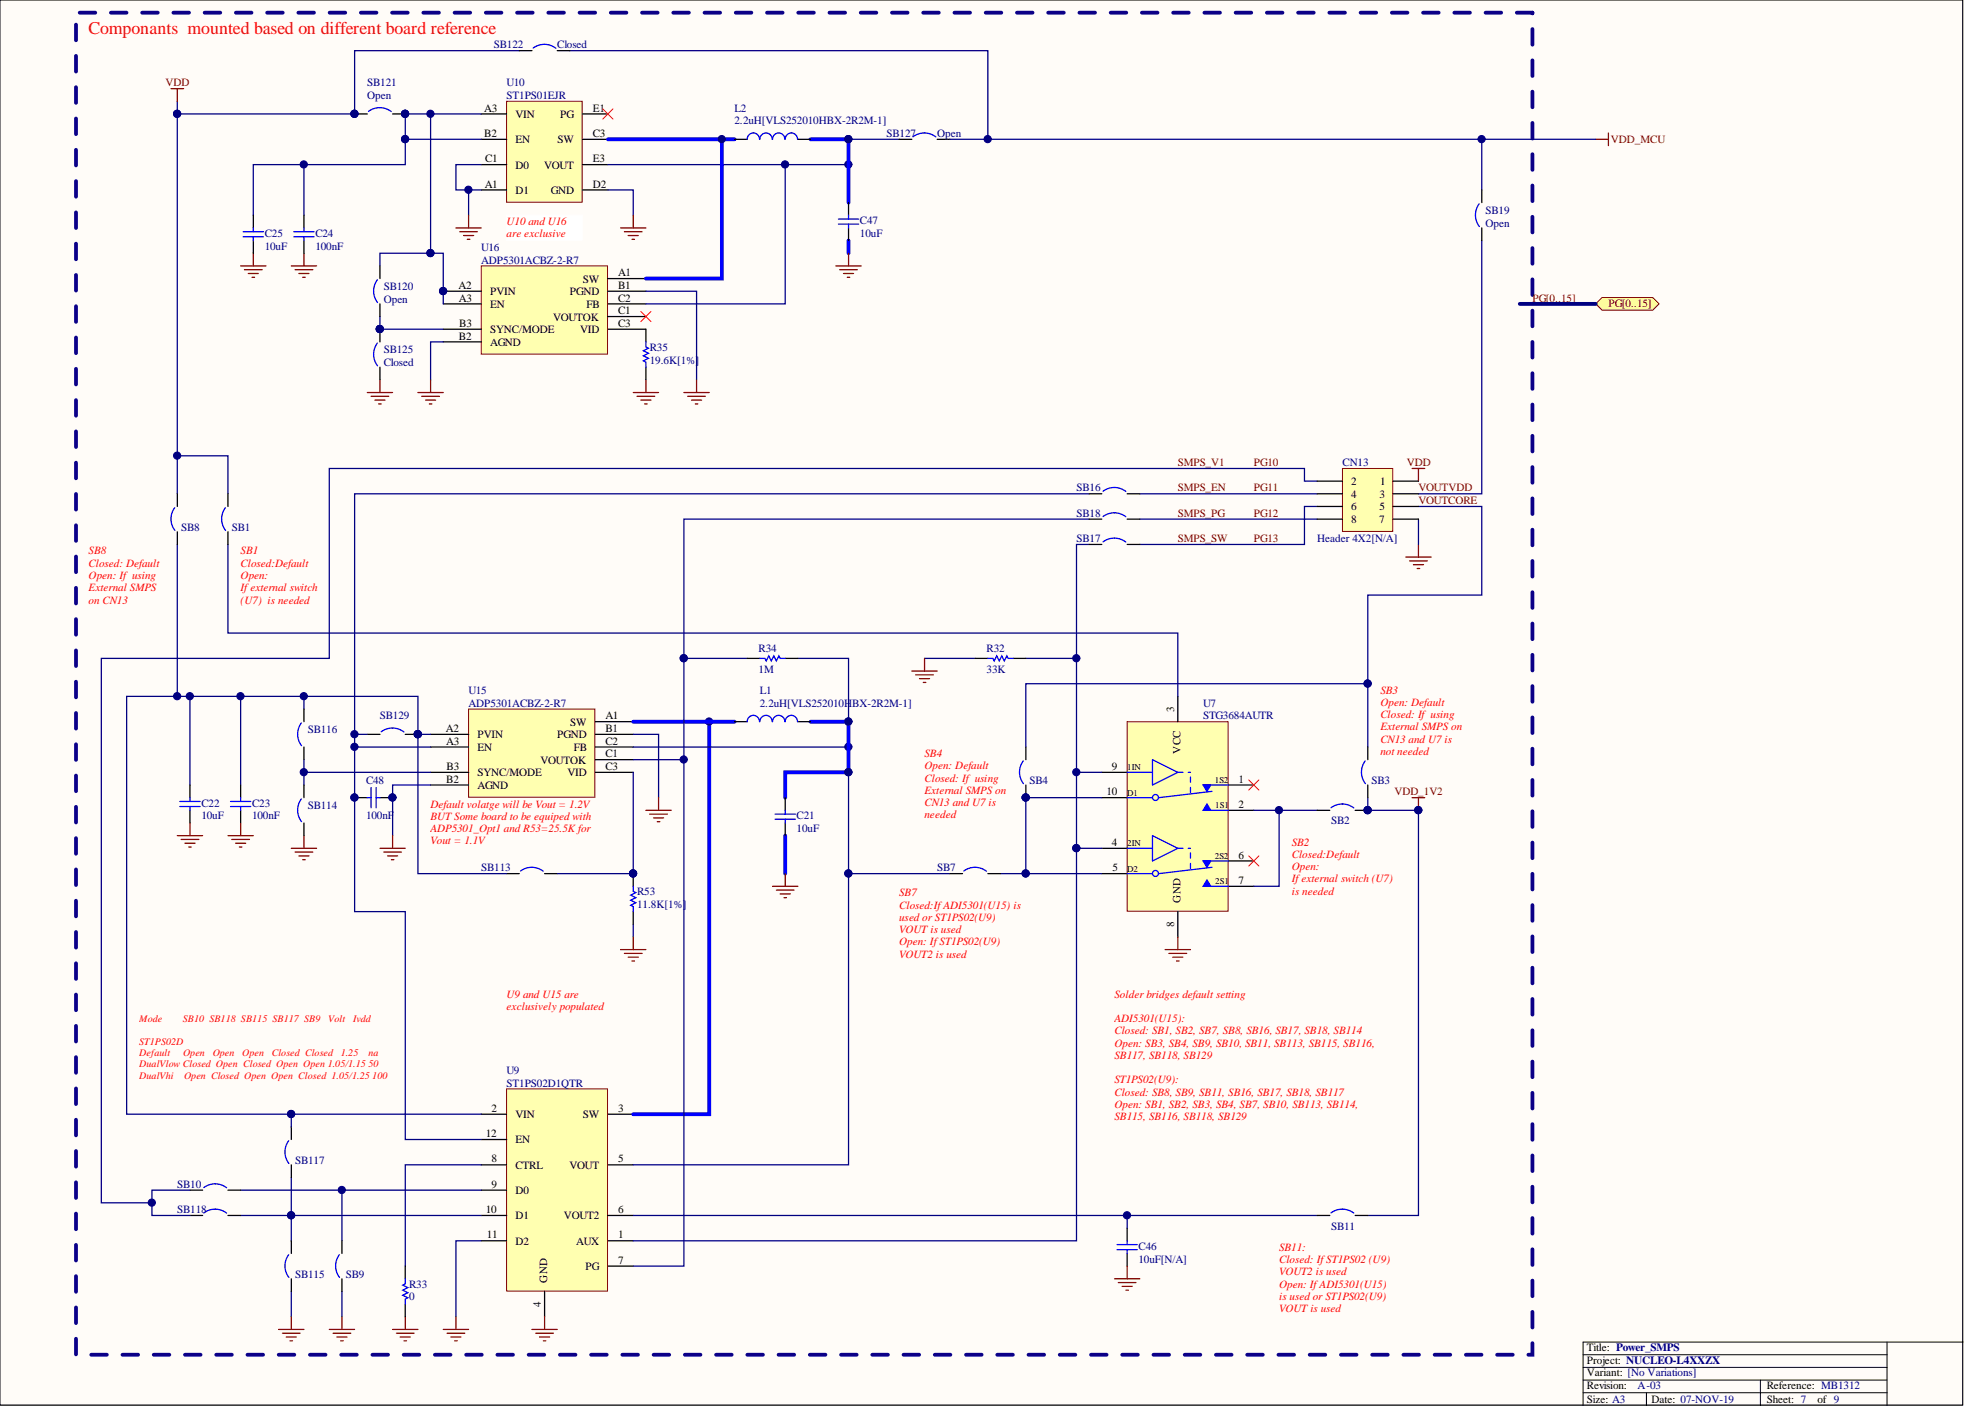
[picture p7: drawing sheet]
<svg xmlns="http://www.w3.org/2000/svg" width="393mm" height="282mm" viewBox="0 0 393 282" stroke-linecap="round" stroke-linejoin="round" font-family="sans-serif">
<defs><g id="words">
<text font-size="3.6" fill="#f00" x="17.7" y="6.7">Componants mounted based on different board reference</text>
<g font-size="2.2" fill="#000080">
<text x="98.9" y="9.7">SB122</text>
<text x="111.5" y="9.7">Closed</text>
<text x="73.5" y="17.3">SB121</text>
<text x="101.4" y="17.3">U10</text>
<text x="73.5" y="19.8">Open</text>
<text x="101.4" y="19.8">ST1PS01EJR</text>
<text x="147" y="22.3">L2</text>
<text x="147" y="24.9">2.2uH[VLS252010HBX-2R2M-1]</text>
<text x="177.5" y="27.4">SB127</text>
<text x="187.6" y="27.4">Open</text>
<text x="53" y="47.4">C25</text>
<text x="63.1" y="47.4">C24</text>
<text x="172.1" y="44.9">C47</text>
<text x="172.1" y="47.4">10uF</text>
<text x="297.4" y="42.9">SB19</text>
<text x="297.4" y="45.4">Open</text>
<text x="53" y="50">10uF</text>
<text x="63.1" y="50">100nF</text>
<text x="96.3" y="50.2">U16</text>
<text x="96.3" y="52.8">ADP5301ACBZ-2-R7</text>
<text x="76.8" y="58.1">SB120</text>
<text x="76.8" y="60.6">Open</text>
<text x="76.8" y="70.8">SB125</text>
<text x="130.1" y="70.3">R35</text>
<text x="76.8" y="73.3">Closed</text>
<text x="130.1" y="72.8">19.6K[1%]</text>
<text x="268.7" y="93.3">CN13</text>
<text x="215.5" y="98.4">SB16</text>
<text x="36.3" y="106.2">SB8</text>
<text x="46.4" y="106.2">SB1</text>
<text x="215.5" y="103.5">SB18</text>
<text x="215.5" y="108.5">SB17</text>
<text x="263.7" y="108.5">Header 4X2[N/A]</text>
<text x="151.9" y="130.6">R34</text>
<text x="197.5" y="130.6">R32</text>
<text x="151.9" y="134.6">1M</text>
<text x="197.5" y="134.6">33K</text>
<text x="93.8" y="138.9">U15</text>
<text x="93.8" y="141.5">ADP5301ACBZ-2-R7</text>
<text x="152.1" y="138.9">L1</text>
<text x="152.1" y="141.5">2.2uH[VLS252010HBX-2R2M-1]</text>
<text x="240.8" y="141.5">U7</text>
<text x="61.6" y="146.8">SB116</text>
<text x="76.1" y="144">SB129</text>
<text x="240.8" y="144">STG3684AUTR</text>
<text x="40.3" y="161.5">C22</text>
<text x="50.5" y="161.5">C23</text>
<text x="73.3" y="156.9">C48</text>
<text x="206.1" y="156.9">SB4</text>
<text x="274.6" y="156.9">SB3</text>
<text x="40.3" y="164">10uF</text>
<text x="50.5" y="164">100nF</text>
<text x="61.6" y="162">SB114</text>
<text x="73.3" y="164">100nF</text>
<text x="159.5" y="164">C21</text>
<text x="159.5" y="166.6">10uF</text>
<text x="266.4" y="165">SB2</text>
<text x="96.3" y="174.4">SB113</text>
<text x="127.5" y="179.2">R53</text>
<text x="187.6" y="174.4">SB7</text>
<text x="127.5" y="181.8">11.8K[1%]</text>
<text x="101.4" y="215">U9</text>
<text x="101.4" y="217.5">ST1PS02D1QTR</text>
<text x="59.1" y="233">SB117</text>
<text x="35.5" y="237.8">SB10</text>
<text x="35.5" y="242.9">SB118</text>
<text x="227.9" y="250.2">C46</text>
<text x="266.4" y="246.2">SB11</text>
<text x="59.1" y="255.8">SB115</text>
<text x="69.2" y="255.8">SB9</text>
<text x="81.9" y="257.8">R33</text>
<text x="227.9" y="252.7">10uF[N/A]</text>
<text x="81.9" y="260.3">0</text>
<text x="327.8" y="278.1">A-03</text>
</g>
<g font-size="2.2" fill="#800000">
<text x="33.1" y="17.3">VDD</text>
<text x="322.5" y="28.7">VDD_MCU</text>
<text x="306.8" y="60.4">PG[0..15]</text>
<text x="322" y="61.6">PG[0..15]</text>
<text x="235.8" y="93.3">SMPS_V1</text>
<text x="251" y="93.3">PG10</text>
<text x="281.6" y="93.3">VDD</text>
<text x="235.8" y="98.4">SMPS_EN</text>
<text x="251" y="98.4">PG11</text>
<text x="283.9" y="98.4">VOUTVDD</text>
<text x="283.9" y="100.9">VOUTCORE</text>
<text x="235.8" y="103.5">SMPS_PG</text>
<text x="251" y="103.5">PG12</text>
<text x="235.8" y="108.5">SMPS_SW</text>
<text x="251" y="108.5">PG13</text>
<text x="279.1" y="159.2">VDD_1V2</text>
</g>
<g font-size="2.2">
<text x="96.9" y="22.3">A3</text>
<text x="103.2" y="23.6">VIN</text>
<text x="112.1" y="23.6">PG</text>
<text x="118.6" y="22.3">E1</text>
<text x="96.9" y="27.4">B2</text>
<text x="103.2" y="28.7">EN</text>
<text x="111.6" y="28.7">SW</text>
<text x="118.6" y="27.4">C3</text>
<text x="97.1" y="32.5">C1</text>
<text x="103.2" y="33.8">D0</text>
<text x="108.9" y="33.8">VOUT</text>
<text x="118.6" y="32.5">E3</text>
<text x="97" y="37.6">A1</text>
<text x="103.2" y="38.8">D1</text>
<text x="110.3" y="38.8">GND</text>
<text x="118.6" y="37.6">D2</text>
<text x="91.8" y="57.8">A2</text>
<text x="98.1" y="59.1">PVIN</text>
<text x="114.1" y="59.1">PGND</text>
<text x="116.7" y="56.6">SW</text>
<text x="123.7" y="55.3">A1</text>
<text x="123.7" y="57.8">B1</text>
<text x="91.8" y="60.4">A3</text>
<text x="91.9" y="65.4">B3</text>
<text x="98.1" y="61.6">EN</text>
<text x="110.7" y="64.2">VOUTOK</text>
<text x="117.4" y="61.6">FB</text>
<text x="123.7" y="62.9">C1</text>
<text x="123.7" y="60.4">C2</text>
<text x="123.7" y="65.4">C3</text>
<text x="91.8" y="68">B2</text>
<text x="98.1" y="69.2">AGND</text>
<text x="98.1" y="66.7">SYNC/MODE</text>
<text x="116.1" y="66.7">VID</text>
<text x="270.5" y="99.7">4</text>
<text x="270.5" y="97.1">2</text>
<text x="276.2" y="99.7">3</text>
<text x="276.3" y="97.1">1</text>
<text x="270.5" y="102.2">6</text>
<text x="270.5" y="104.7">8</text>
<text x="276.1" y="104.7">7</text>
<text x="276.2" y="102.2">5</text>
<text x="235" y="142.5" transform="rotate(-90 235 142.5)">3</text>
<text x="89.2" y="146.5">A2</text>
<text x="89.3" y="149.1">A3</text>
<text x="95.6" y="147.8">PVIN</text>
<text x="111.5" y="147.8">PGND</text>
<text x="114.2" y="145.3">SW</text>
<text x="121.2" y="144">A1</text>
<text x="121.2" y="146.5">B1</text>
<text x="121.2" y="149.1">C2</text>
<text x="89.4" y="154.1">B3</text>
<text x="95.6" y="150.3">EN</text>
<text x="95.6" y="155.4">SYNC/MODE</text>
<text x="108.2" y="152.9">VOUTOK</text>
<text x="113.6" y="155.4">VID</text>
<text x="114.9" y="150.3">FB</text>
<text x="121.2" y="151.6">C1</text>
<text x="121.2" y="154.1">C3</text>
<text x="222.6" y="154.1">9</text>
<text x="236.3" y="150.9" transform="rotate(-90 236.3 150.9)">VCC</text>
<text x="89.3" y="156.7">B2</text>
<text x="95.6" y="157.9">AGND</text>
<text x="221.5" y="159.2">10</text>
<text x="247.9" y="156.7">1</text>
<text x="247.9" y="161.7">2</text>
<text x="222.6" y="169.4">4</text>
<text x="247.9" y="171.9">6</text>
<text x="222.7" y="174.4">5</text>
<text x="247.9" y="177">7</text>
<text x="235" y="185.5" transform="rotate(-90 235 185.5)">8</text>
<text x="236.3" y="180.7" transform="rotate(-90 236.3 180.7)">GND</text>
<text x="97.2" y="227.6">12</text>
<text x="98.4" y="222.6">2</text>
<text x="103.2" y="223.8">VIN</text>
<text x="116.7" y="223.8">SW</text>
<text x="123.7" y="222.6">3</text>
<text x="98.4" y="232.7">8</text>
<text x="103.2" y="228.9">EN</text>
<text x="103.2" y="234">CTRL</text>
<text x="114" y="234">VOUT</text>
<text x="123.7" y="232.7">5</text>
<text x="98.4" y="237.8">9</text>
<text x="103.2" y="239.1">D0</text>
<text x="97.2" y="242.9">10</text>
<text x="103.2" y="244.1">D1</text>
<text x="112.9" y="244.1">VOUT2</text>
<text x="123.7" y="242.9">6</text>
<text x="97.4" y="247.9">11</text>
<text x="103.2" y="249.2">D2</text>
<text x="115.4" y="249.2">AUX</text>
<text x="123.7" y="247.9">1</text>
<text x="109.5" y="256.8" transform="rotate(-90 109.5 256.8)">GND</text>
<text x="117.2" y="254.3">PG</text>
<text x="123.7" y="253">7</text>
<text x="108.3" y="261.7" transform="rotate(-90 108.3 261.7)">4</text>
<text x="317.7" y="270.5">Title: Power_SMPS</text>
<text x="317.7" y="273">Project: NUCLEO-L4XXZX</text>
<text x="317.7" y="275.6">Variant: [No Variations]</text>
<text x="317.7" y="280.9">Size: A3</text>
<text x="317.7" y="278.1">Revision:</text>
<text x="330.6" y="280.9">Date: 07-NOV-19</text>
<text x="353.7" y="278.1">Reference: MB1312</text>
<text x="353.7" y="280.9">Sheet: 7</text>
<text x="363.8" y="280.9">of 9</text>
</g>
<g font-size="2.2" fill="#f00">
<text x="101.4" y="45.1">U10 and U16</text>
<text x="101.4" y="47.5">are exclusive</text>
<text x="17.7" y="111">SB8</text>
<text x="17.7" y="113.4">Closed: Default</text>
<text x="48.2" y="111">SB1</text>
<text x="48.2" y="113.4">Closed:Default</text>
<text x="17.7" y="115.9">Open: If using</text>
<text x="17.7" y="118.4">External SMPS</text>
<text x="48.2" y="115.9">Open:</text>
<text x="48.2" y="118.4">Ifexternal switch</text>
<text x="17.7" y="120.8">on CN13</text>
<text x="48.2" y="120.8">(U7) is needed</text>
<text x="276.3" y="138.9">SB3</text>
<text x="276.3" y="141.3">Open: Default</text>
<text x="276.3" y="143.8">Closed: If using</text>
<text x="276.3" y="146.2">External SMPS on</text>
<text x="276.3" y="148.7">CN13 and U7 is</text>
<text x="185.1" y="151.5">SB4</text>
<text x="185.1" y="154">Open: Default</text>
<text x="276.3" y="151.2">not needed</text>
<text x="86.2" y="161.7">Default volatge will be Vout = 1.2V</text>
<text x="185.1" y="156.5">Closed: If using</text>
<text x="185.1" y="158.9">External SMPS on</text>
<text x="185.1" y="161.4">CN13 and U7 is</text>
<text x="86.2" y="164.1">BUT Some board to be equiped with</text>
<text x="86.2" y="166.6">ADP5301_Opt1 and R53=25.5K for</text>
<text x="185.1" y="163.8">needed</text>
<text x="86.2" y="169">Vout = 1.1V</text>
<text x="258.6" y="169.3">SB2</text>
<text x="258.6" y="171.7">Closed:Default</text>
<text x="180" y="179.4">SB7</text>
<text x="258.6" y="174.2">Open:</text>
<text x="258.6" y="176.7">Ifexternal switch (U7)</text>
<text x="258.6" y="179.1">is needed</text>
<text x="180" y="181.9">Closed:IfADI5301(U15) is</text>
<text x="180" y="184.3">used or ST1PS02(U9)</text>
<text x="180" y="186.8">VOUT is used</text>
<text x="180" y="189.3">Open: IfST1PS02(U9)</text>
<text x="180" y="191.7">VOUT2 is used</text>
<text x="101.4" y="199.7">U9 and U15 are</text>
<text x="101.4" y="202.2">exclusively populated</text>
<text x="223.1" y="199.7">Solder bridges default setting</text>
<text x="223.1" y="204.6">ADI5301(U15):</text>
<text x="223.1" y="207.1">Closed: SB1, SB2, SB7, SB8, SB16, SB17, SB18, SB114</text>
<text x="223.1" y="209.5">Open: SB3, SB4, SB9, SB10, SB11, SB113, SB115, SB116,</text>
<text x="223.1" y="212">SB117, SB118, SB129</text>
<text x="223.1" y="216.9">ST1PS02(U9):</text>
<text x="223.1" y="219.4">Closed: SB8, SB9, SB11, SB16, SB17, SB18, SB117</text>
<text x="223.1" y="221.8">Open: SB1, SB2, SB3, SB4, SB7, SB10, SB113, SB114,</text>
<text x="223.1" y="224.3">SB115, SB116, SB118, SB129</text>
<text x="256.1" y="250.4">SB11:</text>
<text x="256.1" y="252.8">Closed: IfST1PS02 (U9)</text>
<text x="256.1" y="255.3">VOUT2 is used</text>
<text x="256.1" y="257.8">Open: IfADI5301(U15)</text>
<text x="256.1" y="260.2">is used or ST1PS02(U9)</text>
<text x="256.1" y="262.7">VOUT is used</text>
</g>
<g font-size="2" fill="#f00">
<text x="27.9" y="204.6">Mode</text>
<text x="27.9" y="209.1">ST1PS02D</text>
<text x="36.6" y="204.6">SB10 SB118 SB115 SB117 SB9</text>
<text x="65.7" y="204.6">Volt</text>
<text x="70.7" y="204.6">Ivdd</text>
<text x="27.9" y="211.4">Default</text>
<text x="27.9" y="213.7">DualVlow Closed Open Closed Open Open 1.05/1.15 50</text>
<text x="27.9" y="216">DualVhi</text>
<text x="36.6" y="211.4">Open</text>
<text x="36.8" y="216">Open Closed Open Open Closed 1.05/1.25 100</text>
<text x="42.6" y="211.4">Open</text>
<text x="48.5" y="211.4">Open</text>
<text x="54.4" y="211.4">Closed Closed</text>
<text x="68.2" y="211.4">1.25</text>
<text x="73.8" y="211.4">na</text>
</g>
<g font-size="1.8">
<text x="225.6" y="154.2">1IN</text>
<text x="225.6" y="159.3">D1</text>
<text x="243.1" y="156.8">1S2</text>
<text x="243.3" y="161.8">1S1</text>
<text x="225.6" y="169.5">2IN</text>
<text x="243.1" y="172">2S2</text>
<text x="225.6" y="174.5">D2</text>
<text x="243.3" y="177.1">2S1</text>
</g>
</g></defs>
<path d="M0 0h392.9v281.3h-392.9z" fill="#fffcf8" stroke="#000" stroke-width=".2"/>
<path d="M316.9 271.2h60.8M316.9 273.7h60.8M316.9 278.8h60.8M316.9 276.3h60.8M329.6 278.8v2.5M352.4 276.3v5M377.7 268.7v12.6M393 268.7h-76.1v12.6" fill="none" stroke="#000" stroke-width=".2"/>
<path d="M101.4 218h20.2v40.5h-20.2z" fill="#ffffb0" stroke="#800000" stroke-width=".2"/>
<path d="M96.3 223.1h5.1M96.3 228.1h5.1M96.3 233.2h5.1M96.3 238.3h5.1M121.7 223.1h5.1M121.7 233.2h5.1M96.3 248.4h5.1M96.3 243.3h5.1M109 258.5v5.1M121.7 248.4h5.1M121.7 243.3h5.1M121.7 253.5h5.1" fill="none" stroke="#000" stroke-width=".25"/>
<path d="M225.6 144.5h20.2v37.9h-20.2z" fill="#ffffb0" stroke="#800000" stroke-width=".2"/>
<path d="M220.6 159.7h5M245.9 157.2h5.1M245.9 162.2h5.1" fill="none" stroke="#000" stroke-width=".25"/>
<path d="M225.6 159.7h5.1M240.8 157.2h5.1M242.6 158.4l-10.6 1.3M240.8 162.2h5.1" fill="none" stroke="#00f" stroke-width=".25"/>
<path d="M240.8 157.2h1.6l-.8 1.2z" fill="#00f"/>
<path d="M240.8 157.2h1.6l-.8 1.2z" fill="none" stroke="#00f" stroke-width=".25"/>
<path d="M241.6 161l.8 1.2h-1.6z" fill="#00f"/>
<g fill="none" stroke="#00f" stroke-width=".25">
<path d="M225.6 154.6h5.1M230.7 152.1l5.1 2.5-5.1 2.6zM225.6 174.9h5.1M240.8 172.4h5.1M240.8 177.4h5.1M241.6 161l.8 1.2h-1.6zM242.6 173.6l-10.6 1.3"/>
<circle cx="231.3" cy="159.6" r=".6"/>
</g>
<path d="M235.8 154.6h2.5M238.3 158.7v-4.1" fill="none" stroke="#00f" stroke-width=".25" stroke-dasharray="1 1"/>
<path d="M220.6 154.6h5M220.6 174.9h5M245.9 172.4h5.1M245.9 177.4h5.1" fill="none" stroke="#000" stroke-width=".25"/>
<path d="M240.8 172.4h1.6l-.8 1.2z" fill="#00f"/>
<path d="M240.8 172.4h1.6l-.8 1.2z" fill="none" stroke="#00f" stroke-width=".25"/>
<path d="M241.6 176.2l.8 1.2h-1.6z" fill="#00f"/>
<g fill="none" stroke="#00f" stroke-width=".25">
<path d="M225.6 169.8h5.1M230.7 167.3l5.1 2.5-5.1 2.6zM241.6 176.2l.8 1.2h-1.6z"/>
<circle cx="231.3" cy="174.9" r=".6"/>
</g>
<path d="M235.8 169.8h2.5M238.3 173.9v-4.1" fill="none" stroke="#00f" stroke-width=".25" stroke-dasharray="1 1"/>
<path d="M235.8 139.4v5.1M220.6 169.8h5M235.8 182.5v5.1" fill="none" stroke="#000" stroke-width=".25"/>
<path d="M250 156.1l2 2.1M252 156.1l-2 2.1M250 171.3l2 2.1M252 171.3l-2 2.1" fill="none" stroke="#f00" stroke-width=".2"/>
<path d="M101.4 20.3h15.1v20.2h-15.1z" fill="#ffffb0" stroke="#800000" stroke-width=".2"/>
<path d="M96.3 22.8h5.1M96.3 27.9h5.1M96.3 33h5.1M96.3 38h5.1M116.6 22.8h5.1M116.6 27.9h5.1M116.6 33h5.1M116.6 38h5.1" fill="none" stroke="#000" stroke-width=".25"/>
<path d="M120.7 21.8l2 2M122.7 21.8l-2 2" fill="none" stroke="#f00" stroke-width=".2"/>
<path d="M93.8 141.9h25.3v17.7h-25.3z" fill="#ffffb0" stroke="#800000" stroke-width=".2"/>
<path d="M86.2 147h7.6M86.2 149.5h7.6M86.2 157.2h7.6M86.2 154.6h7.6M119.2 144.5h7.6M119.2 147h7.6M119.2 149.5h7.6M119.2 154.6h7.6M119.2 152.1h7.6" fill="none" stroke="#000" stroke-width=".25"/>
<path d="M96.3 53.2h25.3v17.7h-25.3z" fill="#ffffb0" stroke="#800000" stroke-width=".2"/>
<path d="M88.7 58.3h7.6M121.7 55.8h7.6M121.7 58.3h7.6M88.7 60.8h7.6M88.7 68.4h7.6M88.7 65.9h7.6M121.7 60.8h7.6M121.7 65.9h7.6M121.7 63.4h7.6" fill="none" stroke="#000" stroke-width=".25"/>
<g fill="#000080" stroke="#000080" stroke-width=".2">
<circle cx="88.7" cy="58.3" r=".72"/>
<circle cx="256" cy="162.2" r=".72"/>
<circle cx="215.5" cy="154.6" r=".72"/>
<circle cx="141.9" cy="144.4" r=".72"/>
<circle cx="215.5" cy="169.8" r=".72"/>
<circle cx="81.1" cy="22.8" r=".72"/>
<circle cx="81.1" cy="27.8" r=".72"/>
<circle cx="197.7" cy="27.8" r=".72"/>
<circle cx="205.3" cy="159.6" r=".72"/>
<circle cx="205.3" cy="174.9" r=".72"/>
<circle cx="215.5" cy="131.8" r=".72"/>
<circle cx="169.8" cy="32.9" r=".72"/>
<circle cx="169.8" cy="27.8" r=".72"/>
<circle cx="35.5" cy="22.8" r=".72"/>
<circle cx="296.6" cy="27.8" r=".72"/>
<circle cx="58.3" cy="223" r=".72"/>
<circle cx="68.4" cy="238.2" r=".72"/>
<circle cx="58.3" cy="243.3" r=".72"/>
<circle cx="60.8" cy="139.4" r=".72"/>
<circle cx="60.8" cy="154.6" r=".72"/>
<circle cx="76" cy="65.9" r=".72"/>
<circle cx="144.5" cy="27.8" r=".72"/>
<circle cx="157.1" cy="32.9" r=".72"/>
<circle cx="38" cy="139.4" r=".72"/>
<circle cx="35.5" cy="139.4" r=".72"/>
<circle cx="48.1" cy="139.4" r=".72"/>
<circle cx="136.9" cy="152" r=".72"/>
<circle cx="136.9" cy="131.8" r=".72"/>
<circle cx="93.8" cy="38" r=".72"/>
<circle cx="60.8" cy="32.9" r=".72"/>
<circle cx="86.2" cy="50.7" r=".72"/>
<circle cx="86.2" cy="22.8" r=".72"/>
<circle cx="169.8" cy="149.5" r=".72"/>
<circle cx="169.8" cy="144.4" r=".72"/>
<circle cx="169.8" cy="154.6" r=".72"/>
<circle cx="169.8" cy="174.9" r=".72"/>
<circle cx="70.9" cy="22.8" r=".72"/>
<circle cx="35.5" cy="91.2" r=".72"/>
<circle cx="283.9" cy="162.2" r=".72"/>
<circle cx="30.4" cy="240.8" r=".72"/>
<circle cx="273.8" cy="136.8" r=".72"/>
<circle cx="273.8" cy="162.2" r=".72"/>
</g>
<path d="M128.3 62.4l2 2M130.3 62.4l-2 2" fill="none" stroke="#f00" stroke-width=".2"/>
<path d="M101.4 43.1h15.1v5h-15.1z" fill="#fff" stroke="#fff" stroke-width=".2"/>
<g fill="none" stroke="#000080" stroke-width=".25">
<path d="M103.9 10.1h-32.9v12.7h-35.5v-2.5M114.1 10.1h83.6v17.8M35.5 22.8v76.1M60.8 33v10.1M81.1 27.9v5.1h-30.4v10.1M86.2 22.8v27.9h-10.1v2.5M93.8 38v5.1M96.3 22.8h-15.2v5.1h15.2M96.3 33h-5v5h5M121.7 38h5.1v5.1M121.7 33h48.2M157.2 33v27.8h-27.9"/>
<path d="M169.9 27.9h10.1M296.6 27.9v10.1M129.3 58.3h10.1v17.7M296.6 48.2v50.7h-12.7M76.1 63.4v2.5h12.6M88.7 68.4h-2.5v7.6M35.5 91.3h10.1v7.6M218 98.9h-147v83.6h10.1v45.6h15.2M228.2 98.9h35.5M263.7 96.3h-2.6v-2.5h-195.2v38h-45.6v109h10.1M35.5 109v30.4M45.6 109v17.7h190.2v12.7"/>
<path d="M218 109h-2.5v60.8h5.1M218 103.9h-81.1v27.9M228.2 103.9h35.5M263.7 101.4h-2.6v7.6h-32.9M283.9 101.4h12.7v17.7h-22.8v17.8h-68.5v12.6M283.9 103.9v5.1M38 139.4v17.8M48.2 139.4v17.8M60.8 139.4v2.5M149.6 131.8h-12.7v121.7h-10.1M159.7 131.8h10.2v12.7M185.1 131.8h10.1"/>
<path d="M205.3 131.8h10.2M273.8 136.9v12.6M60.8 154.6h25.4M60.8 152.1v5.1M86.2 157.2h-7.6v10.1M126.8 147h5v12.7M126.8 152.1h10.1M126.8 149.5h43.1M169.9 154.6v20.3h20.2M215.5 154.6h5.1M220.6 159.7h-15.3v15.2h15.3M273.8 159.7v2.5h10.1v81.1h-10.1"/>
<path d="M169.9 174.9v58.3h-43.1M200.3 174.9h5M215.5 169.8v78.6h-88.7M251 162.2h12.7M256.1 162.2v15.2h-5.1M126.8 185v2.6M48.2 238.3h48.1M58.3 235.7v7.6h38M58.3 223.1h38M68.4 238.3v10.1M96.3 233.2h-15.2v20.3M48.2 243.3h10.1v5.1"/>
<path d="M58.3 258.5v5.1M68.4 258.5v5.1M96.3 248.4h-5v15.2M126.8 243.3h136.9"/>
</g>
<path d="M121.7 27.9h25.3M144.5 27.9v27.9h-15.2M162.3 27.9h7.6v12.7M169.9 48.2v2.5M126.8 144.5h20.2M142 144.5v78.6h-15.2M162.3 144.5h7.6v10.1h-12.7v5.1M157.2 167.3v7.6" fill="none" stroke="#00f" stroke-width=".76"/>
<g fill="none" stroke="#800000" stroke-width=".25">
<path d="M34.2 17.7h2.6M35.5 17.7v2.6M48.2 53.2h5M48.9 54h3.6M49.7 54.8h2M50.5 55.5h.5M50.7 50.7v2.5M58.3 53.2h5.1M59.1 54h3.5M59.8 54.8h2.1M60.6 55.5h.5M60.8 50.7v2.5"/>
<path d="M91.3 45.6h5M92 46.4h3.6M92.8 47.1h2M93.5 47.9h.6M93.8 43.1v2.5M124.2 45.6h5.1M125 46.4h3.5M125.7 47.1h2.1M126.5 47.9h.5M126.8 43.1v2.5M167.3 53.2h5.1M168.1 54h3.5"/>
<path d="M168.8 54.8h2.1M169.6 55.5h.5M169.9 50.7v2.5M73.5 78.6h5.1M74.3 79.3h3.5M76.1 76v2.6M83.7 78.6h5M84.4 79.3h3.6M86.2 76v2.6M126.8 78.6h5M127.5 79.3h3.6M129.3 76v2.6"/>
<path d="M136.9 78.6h5.1M137.7 79.3h3.5M139.4 76v2.6M75 80.1h2.1M75.8 80.9h.5M85.2 80.1h2M85.9 80.9h.5M128.3 80.1h2M129 80.9h.5M138.4 80.1h2M139.2 80.9h.5M282.7 93.8h2.5"/>
<path d="M283.9 93.8v2.5M281.4 111.5h5.1M282.2 112.3h3.5M282.9 113h2.1M283.7 113.8h.5M283.9 109v2.5M182.5 134.3h5.1M183.3 135.1h3.5M184.1 135.9h2M184.8 136.6h.5M185.1 131.8v2.5M131.8 159.7v2.5"/>
<path d="M282.7 159.7h2.5M283.9 159.7v2.5M35.5 167.3h5.1M36.3 168.1h3.5M37 168.8h2M37.8 169.6h.5M38 164.8v2.5M45.6 167.3h5.1M46.4 168.1h3.5M47.2 168.8h2M47.9 169.6h.5M48.2 164.8v2.5"/>
<path d="M58.3 169.8h5.1M59.1 170.6h3.5M59.8 171.3h2.1M60.6 172.1h.5M60.8 167.3v2.5M76.1 169.8h5M76.8 170.6h3.6M77.6 171.3h2M78.3 172.1h.5M78.6 167.3v2.5M129.3 162.2h5.1M130.1 163h3.5"/>
<path d="M130.8 163.7h2M131.6 164.5h.5M154.6 177.4h5.1M155.4 178.2h3.6M156.2 178.9h2M156.9 179.7h.5M157.2 174.9v2.5M124.2 190.1h5.1M125 190.9h3.5M125.7 191.6h2.1M126.5 192.4h.5M126.8 187.6v2.5"/>
<path d="M233.2 190.1h5.1M234 190.9h3.5M234.8 191.6h2M235.5 192.4h.5M235.8 187.6v2.5M55.8 266.1h5M56.5 266.9h3.6M57.3 267.7h2M58.1 268.4h.5M58.3 263.6v2.5M65.9 266.1h5.1M66.7 266.9h3.5"/>
<path d="M67.4 267.7h2.1M68.2 268.4h.5M68.4 263.6v2.5M78.6 266.1h5.1M79.4 266.9h3.5M80.1 267.7h2M80.9 268.4h.5M81.1 263.6v2.5M88.7 266.1h5.1M89.5 266.9h3.5M90.3 267.7h2M91 268.4h.5"/>
<path d="M91.3 263.6v2.5M106.5 266.1h5M107.2 266.9h3.6M108 267.7h2M108.8 268.4h.5M109 263.6v2.5"/>
</g>
<path d="M306.8 2.5h-291.6v268.7h291.6v-268.7" fill="none" stroke="#0c0087" stroke-width=".76" stroke-dasharray="3.1 3.1"/>
<path d="M319.4 60.8l1.3-1.2h10.1l1.3 1.2-1.3 1.3h-10.1z" fill-rule="evenodd" fill="#ffff80" stroke="#800000" stroke-width=".2"/>
<path d="M304.2 60.8h15.2" fill="none" stroke="#000080" stroke-width=".76"/>
<g fill="none" stroke="#000" stroke-width=".25">
<path d="M103.9 10.1h2.6M111.5 10.1h2.6M71 22.8h2.5M78.6 22.8h2.5M147 27.9h2.6M159.7 27.9h2.6M180 27.9h2.5M187.6 27.9h2.5M296.6 38v2.6M50.7 43.1v2.5M50.7 48.2v2.5M60.8 43.1v2.5"/>
<path d="M60.8 48.2v2.5M76.1 53.2v2.6M169.9 40.6v2.5M169.9 45.6v2.6M296.6 45.6v2.6M76.1 60.8v2.6M76.1 65.9v2.5M76.1 73.5v2.5M129.3 65.9v2.5M129.3 73.5v2.5M35.5 98.9v2.5M45.6 98.9v2.5"/>
<path d="M218 98.9h2.6M225.6 98.9h2.6M35.5 106.5v2.5M45.6 106.5v2.5M218 103.9h2.6M218 109h2.6M225.6 103.9h2.6M225.6 109h2.6M149.6 131.8h2.5M157.2 131.8h2.5M195.2 131.8h2.5M202.8 131.8h2.5"/>
<path d="M38 157.2v2.5M48.2 157.2v2.5M60.8 141.9v2.6M60.8 149.5v2.6M60.8 157.2v2.5M71 159.7h2.5M73.5 147h2.6M76.1 159.7h2.5M81.1 147h2.6M147 144.5h2.6M157.2 159.7v2.5M159.7 144.5h2.6"/>
<path d="M205.3 149.5v2.6M205.3 157.2v2.5M273.8 149.5v2.6M273.8 157.2v2.5M38 162.2v2.6M48.2 162.2v2.6M60.8 164.8v2.5M101.4 174.9h2.5M109 174.9h2.5M126.8 174.9v2.5M157.2 164.8v2.5M190.1 174.9h2.6"/>
<path d="M197.7 174.9h2.6M263.7 162.2h2.5M271.3 162.2h2.5M126.8 182.5v2.5M38 238.3h2.6M45.6 238.3h2.6M58.3 225.6v2.5M58.3 233.2v2.5M38 243.3h2.6M45.6 243.3h2.6M58.3 248.4v2.5M58.3 256v2.5"/>
<path d="M68.4 248.4v2.5M68.4 256v2.5M81.1 253.5v2.5M225.6 245.9v2.5M225.6 250.9v2.6M263.7 243.3h2.5M271.3 243.3h2.5M81.1 261.1v2.5"/>
</g>
<g fill="none" stroke="#00f" stroke-width=".25">
<path d="M106.7 9.6a3.8 3.8 0 0 1 4.6 .1M73.8 22.3a3.8 3.8 0 0 1 4.5 0M152 27.9a1.23 1.23 0 0 0-1.2-1.3 1.23 1.23 0 0 0-1.2 1.3M154.6 27.9a1.23 1.23 0 0 0-1.3-1.3 1.23 1.23 0 0 0-1.2 1.3M157.1 27.9a1.23 1.23 0 0 0-1.2-1.3 1.23 1.23 0 0 0-1.3 1.3M159.6 27.9a1.23 1.23 0 0 0-1.2-1.3 1.23 1.23 0 0 0-1.2 1.3M182.8 27.4a3.8 3.8 0 0 1 4.5 0M48.7 47.4h4M48.7 46.4h4M50.7 45.6v.8M50.7 47.4v.8M58.8 47.4h4.1"/>
<path d="M58.8 46.4h4.1M60.8 45.6v.8M60.8 47.4v.8M75.5 56a3.8 3.8 0 0 0 .1 4.6M167.8 43.9h4.1M167.8 44.9h4.1M169.9 43.1v.8M169.9 44.9v.7M296.1 40.8a3.8 3.8 0 0 0 0 4.6M75.5 68.7a3.8 3.8 0 0 0 .1 4.5M129.3 68.4v1.1l.5 .2-1 .5 1 .5-1 .5 1 .5-1 .5 .5 .3v1M220.8 98.3a3.8 3.8 0 0 1 4.6 .1"/>
<path d="M35 101.6a3.8 3.8 0 0 0 0 4.6M45.1 101.6a3.8 3.8 0 0 0 .1 4.6M220.8 103.4a3.8 3.8 0 0 1 4.6 0M220.8 108.5a3.8 3.8 0 0 1 4.6 0M152.1 131.8h1l.3 .5 .5-1 .5 1 .5-1 .5 1 .5-1 .3 .5h1M197.7 131.8h1.1l.2 .5 .5-1 .5 1 .5-1 .5 1 .5-1 .3 .5h1M38 159.7v.7M48.2 159.7v.7M60.3 159.9a3.8 3.8 0 0 0 .1 4.6M60.3 144.7a3.8 3.8 0 0 0 .1 4.6M73.5 159.7h.8M74.3 157.7v4"/>
<path d="M75.3 157.7v4M75.3 159.7h.8M76.3 146.5a3.8 3.8 0 0 1 4.6 0M152 144.5a1.23 1.23 0 0 0-1.2-1.3 1.23 1.23 0 0 0-1.2 1.3M154.6 144.5a1.23 1.23 0 0 0-1.3-1.3 1.23 1.23 0 0 0-1.2 1.3M157.1 144.5a1.23 1.23 0 0 0-1.2-1.3 1.23 1.23 0 0 0-1.3 1.3M159.6 144.5a1.23 1.23 0 0 0-1.2-1.3 1.23 1.23 0 0 0-1.2 1.3M204.8 152.3a3.8 3.8 0 0 0 .1 4.6M273.3 152.3a3.8 3.8 0 0 0 0 4.6M36 161.5h4.1M36 160.4h4.1M38 161.5v.7"/>
<path d="M46.1 161.5h4.1M46.1 160.4h4.1M48.2 161.5v.7M104.2 174.4a3.8 3.8 0 0 1 4.5 0M126.8 177.4v1l.5 .3-1 .5 1 .5-1 .5 1 .5-1 .5 .5 .3v1M155.2 163h4M155.2 164h4M157.2 162.2v.8M157.2 164v.8M192.9 174.4a3.8 3.8 0 0 1 4.6 0M266.4 161.7a3.8 3.8 0 0 1 4.6 0M40.8 237.7a3.8 3.8 0 0 1 4.6 .1"/>
<path d="M57.8 228.4a3.8 3.8 0 0 0 0 4.5M40.8 242.8a3.8 3.8 0 0 1 4.6 0M57.8 251.2a3.8 3.8 0 0 0 0 4.5M67.9 251.2a3.8 3.8 0 0 0 .1 4.5M81.1 256v1l-.5 .3 1 .5-1 .5 1 .5-1 .5 1 .5-.5 .3v1M223.6 249.2h4.1M223.6 250.2h4.1M225.6 248.4v.8M225.6 250.2v.7M266.4 242.8a3.8 3.8 0 0 1 4.6 0"/>
</g>
<path d="M190.1 27.9h129.3M86.2 50.7h2.5v10.1M71 149.5h15.2M71 147h2.5M83.7 147v27.9h17.7M86.2 147h-2.5v-7.6h-58.3v83.7h32.9v2.5M126.8 154.6v20.3h-15.3M38 238.3h-7.6v5h7.6M225.6 243.3v2.6" fill="none" stroke="#000080" stroke-width=".25"/>
<g fill="#000080" stroke="#000080" stroke-width=".2">
<circle cx="86.2" cy="50.7" r=".72"/>
<circle cx="76" cy="65.9" r=".72"/>
<circle cx="70.9" cy="149.5" r=".72"/>
<circle cx="83.6" cy="147" r=".72"/>
<circle cx="126.7" cy="174.9" r=".72"/>
<circle cx="205.3" cy="159.6" r=".72"/>
<circle cx="273.8" cy="162.2" r=".72"/>
<circle cx="70.9" cy="22.8" r=".72"/>
<circle cx="81.1" cy="22.8" r=".72"/>
<circle cx="70.9" cy="159.6" r=".72"/>
<circle cx="78.6" cy="159.6" r=".72"/>
<circle cx="58.3" cy="223" r=".72"/>
<circle cx="70.9" cy="147" r=".72"/>
<circle cx="225.6" cy="243.3" r=".72"/>
</g>
<path d="M319.4 27.9h2.6M322 26.6v2.6M223.1 256h5.1M223.9 256.8h3.5M224.6 257.5h2M225.4 258.3h.5M225.6 253.5v2.5" fill="none" stroke="#800000" stroke-width=".25"/>
<path d="M268.7 93.8h10.1v12.6h-10.1z" fill="#ffffb0" stroke="#800000" stroke-width=".2"/>
<path d="M263.7 98.9h5M263.7 96.3h5M278.9 98.9h5M278.9 96.3h5M263.7 101.4h5M263.7 103.9h5M278.9 101.4h5M278.9 103.9h5" fill="none" stroke="#000" stroke-width=".25"/>
<use href="#words"/>
</svg>
